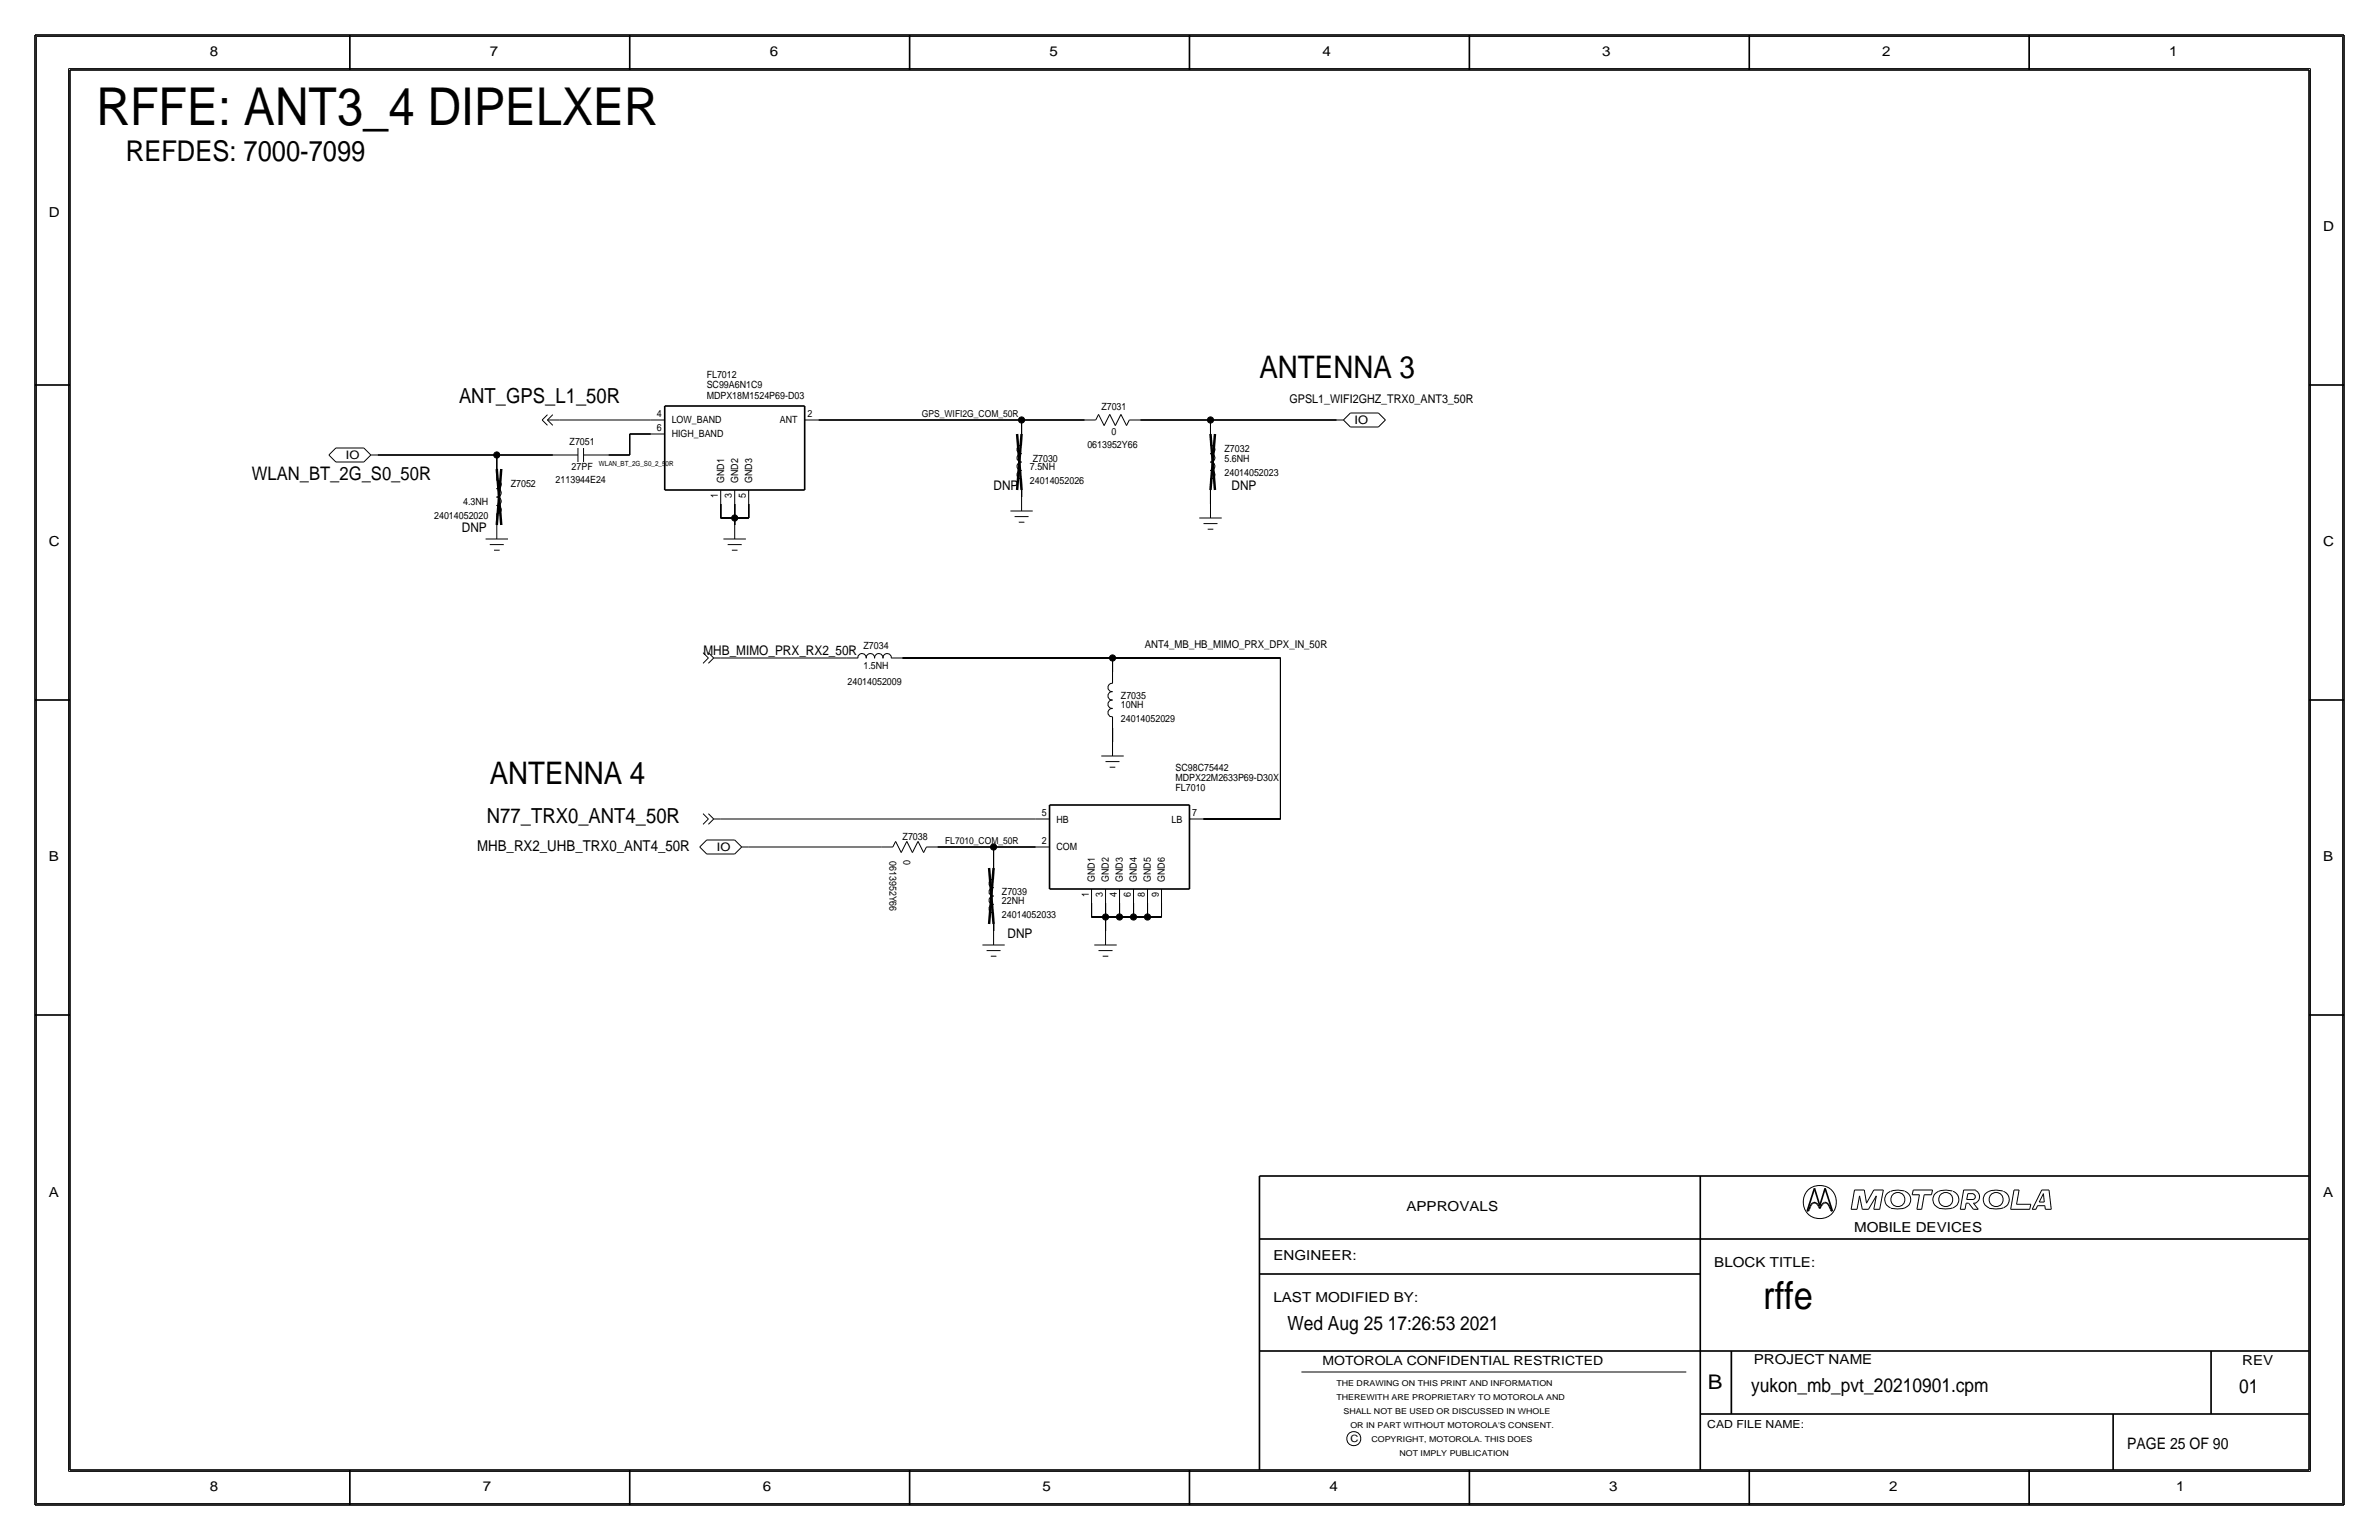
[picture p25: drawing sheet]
<svg xmlns="http://www.w3.org/2000/svg" width="432mm" height="279mm" viewBox="0 0 432 279" stroke-linecap="round" stroke-linejoin="round" font-family="sans-serif">
<defs><g id="words">
<text font-size="9.5" x="17.5" y="22.7">RFFE: ANT3_4 DIPELXER</text>
<text font-size="7" x="320" y="237.5">rffe</text>
<g font-size="5.6">
<text x="228.6" y="68.6">ANTENNA 3</text>
<text x="88.9" y="142.2">ANTENNA 4</text>
</g>
<text font-size="5.2" x="22.9" y="29.2">REFDES: 7000-7099</text>
<g font-size="3.8">
<text x="83.3" y="73.2">ANT_GPS_L1_50R</text>
<text x="88.4" y="149.4">N77_TRX0_ANT4_50R</text>
</g>
<text font-size="3.7" x="310" y="252.1">B</text>
<g font-size="3.5">
<text x="233.7" y="241.3">Wed Aug 25 17:26:53 2021</text>
<text x="317.9" y="252.6">yukon_mb_pvt_20210901.cpm</text>
<text x="406.4" y="252.7">01</text>
</g>
<text font-size="3.4" x="45.7" y="87.1">WLAN_BT_2G_S0_50R</text>
<text font-size="2.9" x="386.1" y="262.9">PAGE 25 OF 90</text>
<text font-size="2.7" x="86.6" y="154.4">MHB_RX2_UHB_TRX0_ANT4_50R</text>
<g font-size="2.5">
<text x="38.1" y="10.2">8</text>
<text x="88.9" y="10.2">7</text>
<text x="139.7" y="10.2">6</text>
<text x="190.5" y="10.2">5</text>
<text x="240" y="10.2">4</text>
<text x="290.8" y="10.2">3</text>
<text x="341.6" y="10.2">2</text>
<text x="393.7" y="10.2">1</text>
<text x="8.9" y="39.4">D</text>
<text x="421.6" y="41.9">D</text>
<text x="8.9" y="99.1">C</text>
<text x="421.6" y="99.1">C</text>
<text x="8.9" y="156.2">B</text>
<text x="421.6" y="156.2">B</text>
<text x="8.9" y="217.2">A</text>
<text x="255.3" y="219.7">APPROVALS</text>
<text x="421.6" y="217.2">A</text>
<text x="336.5" y="223.5">MOBILE DEVICES</text>
<text x="231.1" y="228.6">ENGINEER:</text>
<text x="311.1" y="229.9">BLOCK TITLE:</text>
<text x="231.1" y="236.2">LAST MODIFIED BY:</text>
<text x="318.3" y="247.5">PROJECT NAME</text>
<text x="407" y="247.6">REV</text>
<text x="38.1" y="270.5">8</text>
<text x="87.6" y="270.5">7</text>
<text x="138.4" y="270.5">6</text>
<text x="189.2" y="270.5">5</text>
<text x="241.3" y="270.5">4</text>
<text x="292.1" y="270.5">3</text>
<text x="342.9" y="270.5">2</text>
<text x="395" y="270.5">1</text>
</g>
<g font-size="2.4">
<text x="180.3" y="88.9">DNP</text>
<text x="223.5" y="88.9">DNP</text>
<text x="83.8" y="96.5">DNP</text>
<text x="127.7" y="118.9">MHB_MIMO_PRX_RX2_50R</text>
<text x="182.9" y="170.2">DNP</text>
</g>
<text font-size="2.3" x="240" y="247.6">MOTOROLA CONFIDENTIAL RESTRICTED</text>
<text font-size="2.2" x="234.1" y="73.2">GPSL1_WIFI2GHZ_TRX0_ANT3_50R</text>
<g font-size="2.1">
<text x="245.9" y="76.9">IO</text>
<text x="62.8" y="83.3">IO</text>
<text x="130.1" y="154.4">IO</text>
</g>
<g font-size="2">
<text x="207.8" y="117.6">ANT4_MB_HB_MIMO_PRX_DPX_IN_50R</text>
<text x="309.9" y="259.1">CAD FILE NAME:</text>
</g>
<g font-size="1.8">
<text x="128.3" y="70.4">SC99A6N1C9</text>
<text x="128.3" y="68.6">FL7012</text>
<text x="119.2" y="75.7">4</text>
<text x="121.9" y="76.8">LOW_BAND</text>
<text x="128.3" y="72.4">MDPX18M1524P69-D03</text>
<text x="141.6" y="76.8">ANT</text>
<text x="146.6" y="75.7">2</text>
<text x="199.9" y="74.5">Z7031</text>
<text x="103.4" y="80.8">Z7051</text>
<text x="119.2" y="78.2">6</text>
<text x="121.9" y="79.3">HIGH_BAND</text>
<text x="187.5" y="83.8">Z7030</text>
<text x="197.4" y="81.3">0613952Y66</text>
<text x="201.7" y="78.8">0</text>
<text x="222.2" y="82.1">Z7032</text>
<text x="222.3" y="83.8">5.6NH</text>
<text x="92.7" y="88.4">Z7052</text>
<text x="100.8" y="87.6">2113944E24</text>
<text x="103.7" y="85.3">27PF</text>
<text x="131.4" y="87.6" transform="rotate(-90 131.4 87.6)">GND1</text>
<text x="134" y="87.6" transform="rotate(-90 134 87.6)">GND2</text>
<text x="136.5" y="87.6" transform="rotate(-90 136.5 87.6)">GND3</text>
<text x="186.9" y="87.9">24014052026</text>
<text x="186.9" y="85.3">7.5NH</text>
<text x="222.3" y="86.4">24014052023</text>
<text x="78.8" y="94.2">24014052020</text>
<text x="84.1" y="91.7">4.3NH</text>
<text x="130.3" y="90.3" transform="rotate(-90 130.3 90.3)">1</text>
<text x="132.8" y="90.3" transform="rotate(-90 132.8 90.3)">3</text>
<text x="135.4" y="90.3" transform="rotate(-90 135.4 90.3)">5</text>
<text x="156.7" y="117.8">Z7034</text>
<text x="153.8" y="124.2">24014052009</text>
<text x="156.7" y="121.4">1.5NH</text>
<text x="203.5" y="126.8">Z7035</text>
<text x="203.5" y="128.5">10NH</text>
<text x="203.5" y="131.1">24014052029</text>
<text x="213.4" y="141.7">MDPX22M2633P69-D30X</text>
<text x="213.4" y="139.9">SC98C75442</text>
<text x="213.4" y="143.5">FL7010</text>
<text x="189.1" y="148.1">5</text>
<text x="191.8" y="149.2">HB</text>
<text x="212.7" y="149.3">LB</text>
<text x="216.4" y="148.1">7</text>
<text x="163.8" y="152.4">Z7038</text>
<text x="164" y="156" transform="rotate(90 164 156)">0</text>
<text x="189.1" y="153.2">2</text>
<text x="191.8" y="154.3">COM</text>
<text x="161.4" y="156.2" transform="rotate(90 161.4 156.2)">0613952Y66</text>
<text x="198.7" y="160" transform="rotate(-90 198.7 160)">GND1</text>
<text x="201.3" y="160" transform="rotate(-90 201.3 160)">GND2</text>
<text x="203.8" y="160" transform="rotate(-90 203.8 160)">GND3</text>
<text x="206.3" y="160" transform="rotate(-90 206.3 160)">GND4</text>
<text x="208.9" y="160" transform="rotate(-90 208.9 160)">GND5</text>
<text x="211.4" y="160" transform="rotate(-90 211.4 160)">GND6</text>
<text x="181.9" y="164.1">22NH</text>
<text x="181.9" y="166.6">24014052033</text>
<text x="181.9" y="162.4">Z7039</text>
<text x="197.6" y="162.7" transform="rotate(-90 197.6 162.7)">1</text>
<text x="200.2" y="162.7" transform="rotate(-90 200.2 162.7)">3</text>
<text x="202.7" y="162.7" transform="rotate(-90 202.7 162.7)">4</text>
<text x="205.2" y="162.7" transform="rotate(-90 205.2 162.7)">6</text>
<text x="207.8" y="162.7" transform="rotate(-90 207.8 162.7)">8</text>
<text x="210.3" y="162.7" transform="rotate(-90 210.3 162.7)">9</text>
<text x="245.1" y="261.6">C</text>
</g>
<g font-size="1.7">
<text x="167.3" y="75.7">GPS_WIFI2G_COM_50R</text>
<text x="171.5" y="153.2">FL7010_COM_50R</text>
</g>
<g font-size="1.5">
<text x="242.6" y="251.5">THE DRAWING ON THIS PRINT AND INFORMATION</text>
<text x="242.6" y="254">THEREWITH ARE PROPRIETARY TO MOTOROLA AND</text>
<text x="243.8" y="256.5">SHALL NOT BE USED OR DISCUSSED IN WHOLE</text>
<text x="245.1" y="259.1">OR IN PART WITHOUT MOTOROLA'S CONSENT.</text>
<text x="248.9" y="261.6">COPYRIGHT, MOTOROLA. THIS DOES</text>
<text x="254" y="264.2">NOT IMPLY PUBLICATION</text>
</g>
<text font-size="1.3" x="108.7" y="84.6">WLAN_BT_2G_S0_2_50R</text>
</g></defs>
<!-- layer: Nets -->
<g fill="none" stroke="#000" stroke-width=".18">
<path d="M101.6 76.2h16.5zM114.3 78.7h3.8zM114.3 78.7v3.9zM148.6 76.2h36.8zM185.4 76.2v2.5zM185.4 76.2h11.4zM207 76.2h12.7zM219.7 76.2h22.9zM219.7 76.2v2.5zM68.6 82.5h21.6zM90.2 82.6v2.5zM90.2 82.5h10.1z"/>
<path d="M110.5 82.5h3.8zM130.8 91.4v2.6zM130.8 94h2.5zM133.3 94v1.3zM133.3 91.4v2.6zM133.3 94h2.6zM135.9 91.4v2.6zM185.4 88.9v1.3zM219.7 88.9v2.5zM130.8 119.4h22.9zM163.8 119.4h38.1zM201.9 119.4h30.5z"/>
<path d="M201.9 119.4v2.5zM232.4 119.4v29.2zM201.9 132.1v2.5zM130.8 148.6h57.2zM135.9 153.7h24.1zM170.2 153.7h10.1zM180.3 153.7h7.7zM180.3 153.7v3.8zM218.4 148.6h14zM180.3 167.6v1.3zM198.1 166.4h2.6zM198.1 163.8v2.6z"/>
<path d="M200.7 166.4v2.5zM200.7 163.8v2.6zM200.7 166.4h2.5zM203.2 163.8v2.6zM203.2 166.4h2.5zM205.7 163.8v2.6zM205.7 166.4h2.6zM208.3 163.8v2.6zM208.3 166.4h2.5zM210.8 163.8v2.6z"/>
</g>
<g fill="#000" stroke="#000" stroke-width=".18">
<circle cx="185.4" cy="76.2" r=".56"/>
<circle cx="219.7" cy="76.2" r=".56"/>
<circle cx="90.2" cy="82.5" r=".56"/>
<circle cx="133.3" cy="94" r=".56"/>
<circle cx="201.9" cy="119.4" r=".56"/>
<circle cx="180.3" cy="153.7" r=".56"/>
<circle cx="200.7" cy="166.4" r=".56"/>
<circle cx="203.2" cy="166.4" r=".56"/>
<circle cx="205.7" cy="166.4" r=".56"/>
<circle cx="208.3" cy="166.4" r=".56"/>
</g>
<!-- layer: Components -->
<g fill="none" stroke="#000" stroke-width=".18">
<path d="M98.4 76.2l1 1zM98.4 76.2l1-1zM99.4 76.2l.9 1zM99.4 76.2h2.2zM99.4 76.2l.9-1zM118.1 76.2h2.5zM118.1 78.7h2.5zM146.1 76.2h2.5zM185.4 78.7v2.1zM196.9 76.2h2zM199.4 75.2l-.5 1zM199.4 75.2l1 2z"/>
<path d="M201.4 75.2l-1 2zM201.4 75.2l1 2zM203.5 75.2l1 2zM203.5 75.2l-1.1 2zM205 76.2l-.5 1zM205 76.2h2zM219.7 78.7v2.1zM242.6 76.2h1.2zM243.8 76.2l1.3 1.3zM245.1 77.5h5.1zM245.1 74.9h5.1zM245.1 74.9l-1.3 1.3z"/>
<path d="M250.2 74.9l1.3 1.3zM251.5 76.2l-1.3 1.3zM59.7 82.5l1.3 1.3zM61 83.8h5zM61 81.3h5zM61 81.3l-1.3 1.3zM66 81.3l1.3 1.3zM67.3 82.5h1.3zM67.3 82.5l-1.3 1.3zM88.1 97.8h4.1zM88.9 98.8h2.5zM89.7 99.8h1z"/>
<path d="M90.1 87.2a.75 .75 0 0 1 .9 .7 .75 .75 0 0 1-.9 .7M90.1 90.2a.75 .75 0 0 1 .9 .8 .75 .75 0 0 1-.9 .7M90.1 91.7a.75 .75 0 0 1 .9 .8 .75 .75 0 0 1-.9 .7M90.1 88.7a.75 .75 0 0 1 .9 .7 .75 .75 0 0 1-.9 .8M90.2 95.3v2.5zM90.2 93.2v2zM90.2 85.1v2zM100.3 82.5h4.6zM104.9 81.3v2.5zM105.9 82.5h4.6zM105.9 81.3v2.5zM130.8 88.9v2.5z"/>
<path d="M131.3 97.8h4.1zM132.1 98.8h2.5zM132.8 99.8h1.1zM133.3 88.9v2.5zM133.3 95.3v2.5zM135.9 88.9v2.5zM183.4 92.7h4.1zM184.2 93.7h2.5zM184.9 94.7h1zM185.4 90.2v2.5zM185.4 86.9v2zM185.4 80.8a.74 .74 0 0 0-.8 .8 .74 .74 0 0 0 .8 .7"/>
<path d="M185.4 83.9a.74 .74 0 0 0-.8 .7 .74 .74 0 0 0 .8 .7M185.4 85.4a.74 .74 0 0 0-.8 .7 .74 .74 0 0 0 .8 .8M185.4 82.3a.74 .74 0 0 0-.8 .8 .74 .74 0 0 0 .8 .7M217.7 94h4zM218.4 95h2.6zM219.2 96h1zM219.7 80.8a.75 .75 0 0 1 .8 .8 .75 .75 0 0 1-.8 .7M219.7 83.9a.75 .75 0 0 1 .8 .7 .75 .75 0 0 1-.8 .7M219.7 85.4a.75 .75 0 0 1 .8 .7 .75 .75 0 0 1-.8 .8M219.7 82.3a.75 .75 0 0 1 .8 .8 .75 .75 0 0 1-.8 .7M219.7 91.4v2.6zM219.7 86.9v2z"/>
<path d="M127.6 118.4l1 1zM128.6 119.4l-1 .9zM128.6 118.4l.9 1zM129.5 119.4l-.9 .9zM129.5 119.4h1.3zM153.7 119.4h2zM155.7 119.4a.75 .75 0 0 1 .7-.8 .75 .75 0 0 1 .8 .8M157.2 119.4a.75 .75 0 0 1 .8-.8 .75 .75 0 0 1 .7 .8M158.7 119.4a.75 .75 0 0 1 .8-.8 .75 .75 0 0 1 .7 .8M160.3 119.4a.75 .75 0 0 1 .7-.8 .75 .75 0 0 1 .7 .8M161.8 119.4h2zM199.9 137.2h4.1z"/>
<path d="M200.7 138.2h2.5zM201.4 139.2h1zM201.9 130v2.1zM201.9 121.9v2.1zM201.9 134.6v2.6zM201.9 124a.74 .74 0 0 0-.8 .7 .74 .74 0 0 0 .8 .8M201.9 127.1a.74 .74 0 0 0-.8 .7 .74 .74 0 0 0 .8 .7M201.9 128.6a.74 .74 0 0 0-.8 .7 .74 .74 0 0 0 .8 .7M201.9 125.5a.74 .74 0 0 0-.8 .8 .74 .74 0 0 0 .8 .7M127 153.7l1.3 1.2zM127.6 147.6l1 1zM127.6 149.6l1-1z"/>
<path d="M128.3 154.9h5zM128.3 152.4h5zM128.3 152.4l-1.3 1.3zM128.6 149.6l.9-1zM128.6 147.6l.9 1zM129.5 148.6h1.3zM133.3 152.4l1.3 1.3zM134.6 153.7h1.3zM134.6 153.7l-1.2 1.2zM160 153.7h2.1zM162.6 152.7l-.5 1zM162.6 152.7l1 2z"/>
<path d="M164.6 152.7l1 2zM164.6 152.7l-1 2zM166.6 152.7l-1 2zM166.6 152.7l1 2zM168.1 153.7l-.5 1zM168.1 153.7h2.1zM180.3 157.5v2zM180.3 159.6a.74 .74 0 0 0-.8 .7 .74 .74 0 0 0 .8 .7M188 148.6h2.5zM188 153.7h2.5zM215.9 148.6h2.5zM178.3 171.4h4.1z"/>
<path d="M179.1 172.5h2.5zM179.8 173.5h1zM180.3 165.6v2zM180.3 168.9v2.5zM180.3 162.6a.74 .74 0 0 0-.8 .7 .74 .74 0 0 0 .8 .8M180.3 164.1a.74 .74 0 0 0-.8 .8 .74 .74 0 0 0 .8 .7M180.3 161.1a.74 .74 0 0 0-.8 .7 .74 .74 0 0 0 .8 .8M198.1 161.3v2.5zM198.6 171.4h4.1zM199.4 172.5h2.5zM200.2 173.5h1zM200.7 168.9v2.5z"/>
<path d="M200.7 161.3v2.5zM203.2 161.3v2.5zM205.7 161.3v2.5zM208.3 161.3v2.5zM210.8 161.3v2.5z"/>
</g>
<path d="M120.6 73.7h25.4zM120.6 73.7v15.2zM146 73.7v15.2zM120.6 88.9h25.4zM190.5 146h25.4zM190.5 146v15.3zM215.9 146v15.3zM190.5 161.3h25.4z" fill="none" stroke="#000" stroke-width=".3"/>
<path d="M184.6 78.7l.8 10.2zM185.4 78.7l-.8 10.2zM219.7 78.7l.8 10.2zM220.5 78.7l-.8 10.2zM90.2 85.1l.8 10.2zM91 85.1l-.8 10.1zM179.5 157.5l.8 10.1zM180.3 157.5l-.8 10.1z" fill="none" stroke="#000" stroke-width=".45"/>
<!-- layer: Page Border and Title Block -->
<g fill="none" stroke="#000" stroke-width=".3">
<path d="M6.3 6.4v266.7zM6.4 6.4h419zM12.7 12.7h406.4zM12.7 12.7v254zM63.5 6.4v6.3zM114.3 6.4v6.3zM165.1 6.4v6.3zM215.9 6.3v6.4zM266.7 6.4v6.3zM317.5 6.4v6.3zM368.3 6.4v6.3zM419.1 12.7v254z"/>
<path d="M425.4 6.4v266.7zM6.3 69.8h6.4zM419.1 69.8h6.3zM6.3 127h6.4zM419.1 127h6.3zM6.3 184.1h6.4zM419.1 184.1h6.3zM228.6 213.4v53.3zM228.6 213.4h190.5zM308.6 213.4v53.3zM328 219.7h.2zM328.4 219.4l-.2 .3z"/>
<path d="M328.6 218.8l-.2 .6zM328.8 218.5l-.2 .3zM329 218.3l.2-.1zM329 218.3l-.2 .2zM329.2 218.2h.2zM329.3 215.6l-1.3 4.1zM329.3 215.6l1 3.1zM329.4 218.2l.2 .1zM329.6 218.3l.3 .2zM329.9 218.5l.2 .3zM330.1 218.8l.2 .5zM330.5 218.8l-.2 .5z"/>
<path d="M330.8 218.5l-.3 .3zM331 218.3l-.2 .2zM331 218.3l.2-.1zM331.2 218.2h.2zM331.3 215.6l1.3 4.1zM331.3 215.6l-1 3.1zM331.4 218.2l.2 .1zM331.6 218.3l.2 .2zM331.8 218.5l.2 .3zM332 218.8l.3 .6zM332.3 219.4l.1 .3zM332.4 219.7h.2z"/>
<path d="M228.6 231.1h80zM228.6 224.8h190.5zM228.6 245.1h190.5zM308.6 256.5h110.5zM314.2 245.1v11.4zM383.5 256.5v10.2zM401.3 245.1v11.4zM6.4 273h419zM12.7 266.7h406.4zM63.5 266.7v6.4zM114.3 266.7v6.4zM165.1 266.7v6.4z"/>
<path d="M215.9 266.7v6.3zM266.7 266.7v6.4zM317.5 266.7v6.4zM368.3 266.7v6.4z"/>
</g>
<g fill="none" stroke="#000" stroke-width=".18">
<path d="M6.6 6.6h418.6zM6.6 6.6v266.2zM12.4 12.4v254.6zM12.4 12.4h407zM419.4 12.4v254.6zM425.2 6.6v266.2zM336 219.4h1.1zM336.6 215.9h1.8zM336.6 215.9l-.6 3.5zM337.5 217l-.4 2.4zM337.5 217l.5 2.4zM338 219.4h1.1z"/>
<path d="M338.4 215.9l.4 2.4zM340.1 219.4h1.1zM340.1 215.9h1.7zM340.1 215.9l-1.3 2.4zM340.6 217l-1.5 2.4zM340.6 217l-.5 2.4zM341.8 215.9l-.6 3.5zM343.1 216.2a1.6 1.6 0 0 0-1 1.5 1.6 1.6 0 0 0 1.1 1.5M345.7 216.1h-.2a4 4 0 0 0-2.3 .1M345.7 216.2a1.59 1.59 0 0 1 1.1 1.5 1.59 1.59 0 0 1-1.1 1.5 5.1 5.1 0 0 1-2.5 0M347.1 216.8h1.3zM347.3 215.9l-.2 .9z"/>
<path d="M347.3 215.9h3.5zM347.9 219.4h.9zM348.4 216.8l-.5 2.6zM349.2 216.8l-.4 2.6zM349.2 216.8h1.4zM350.8 215.9l-.2 .9zM354.4 216.1a3.1 3.1 0 0 0-3.3 .7 1.62 1.62 0 0 0 .8 2.4M354.4 219.2a5.1 5.1 0 0 1-2.5 0M354.5 216.2a1.59 1.59 0 0 1 1 1.5 1.59 1.59 0 0 1-1 1.5M355.8 219.4h.9zM356.4 215.9h2.2zM356.4 215.9l-.6 3.5z"/>
<path d="M356.9 218.3l-.2 1.1zM356.9 218.3h.4zM357 217.6h1.2zM357.2 216.6l-.2 1zM357.2 216.6h1zM357.3 218.3l.9 1.1zM358.1 216.7a.5 .5 0 0 1 .4 .4 .5 .5 0 0 1-.4 .5M358.2 218.3l.9 1.1zM358.2 218.3h.4zM358.2 219.4h.9zM358.5 216a1.24 1.24 0 0 1 .8 1.1 1.24 1.24 0 0 1-.8 1.2M363.5 216.1a3.1 3.1 0 0 0-3.3 .7 1.62 1.62 0 0 0 .8 2.4"/>
<path d="M363.6 219.2a5.1 5.1 0 0 1-2.6 0M363.6 216.2a1.59 1.59 0 0 1 1.1 1.5 1.59 1.59 0 0 1-1.1 1.5M364.9 219.4h3.5zM365.6 215.9l-.7 3.5zM365.6 215.9h.9zM366 218.5h2.6zM366.5 215.9l-.5 2.6zM368.6 218.5l-.2 .9zM368.9 219.4h.6zM369.8 218.7h1.3zM369.8 218.7l-.3 .7zM370.1 218.1h.9z"/>
<path d="M370.6 215.9l-1.7 3.5zM370.6 215.9h1.3zM370.9 216.6l-.8 1.5zM370.9 216.6l.1 1.5zM371.1 218.7l.1 .7zM371.2 219.4h1.1zM371.9 215.9l.4 3.5zM236.2 248.9h69.9zM6.6 272.8h418.6zM12.4 267h407z"/>
<circle cx="330.3" cy="218.1" r="3"/>
<circle cx="344.5" cy="217.6" r="1.28"/>
<circle cx="353.2" cy="217.6" r="1.28"/>
<circle cx="362.3" cy="217.6" r="1.28"/>
<circle cx="245.7" cy="261" r="1.28"/>
</g>
<use href="#words"/>
</svg>
